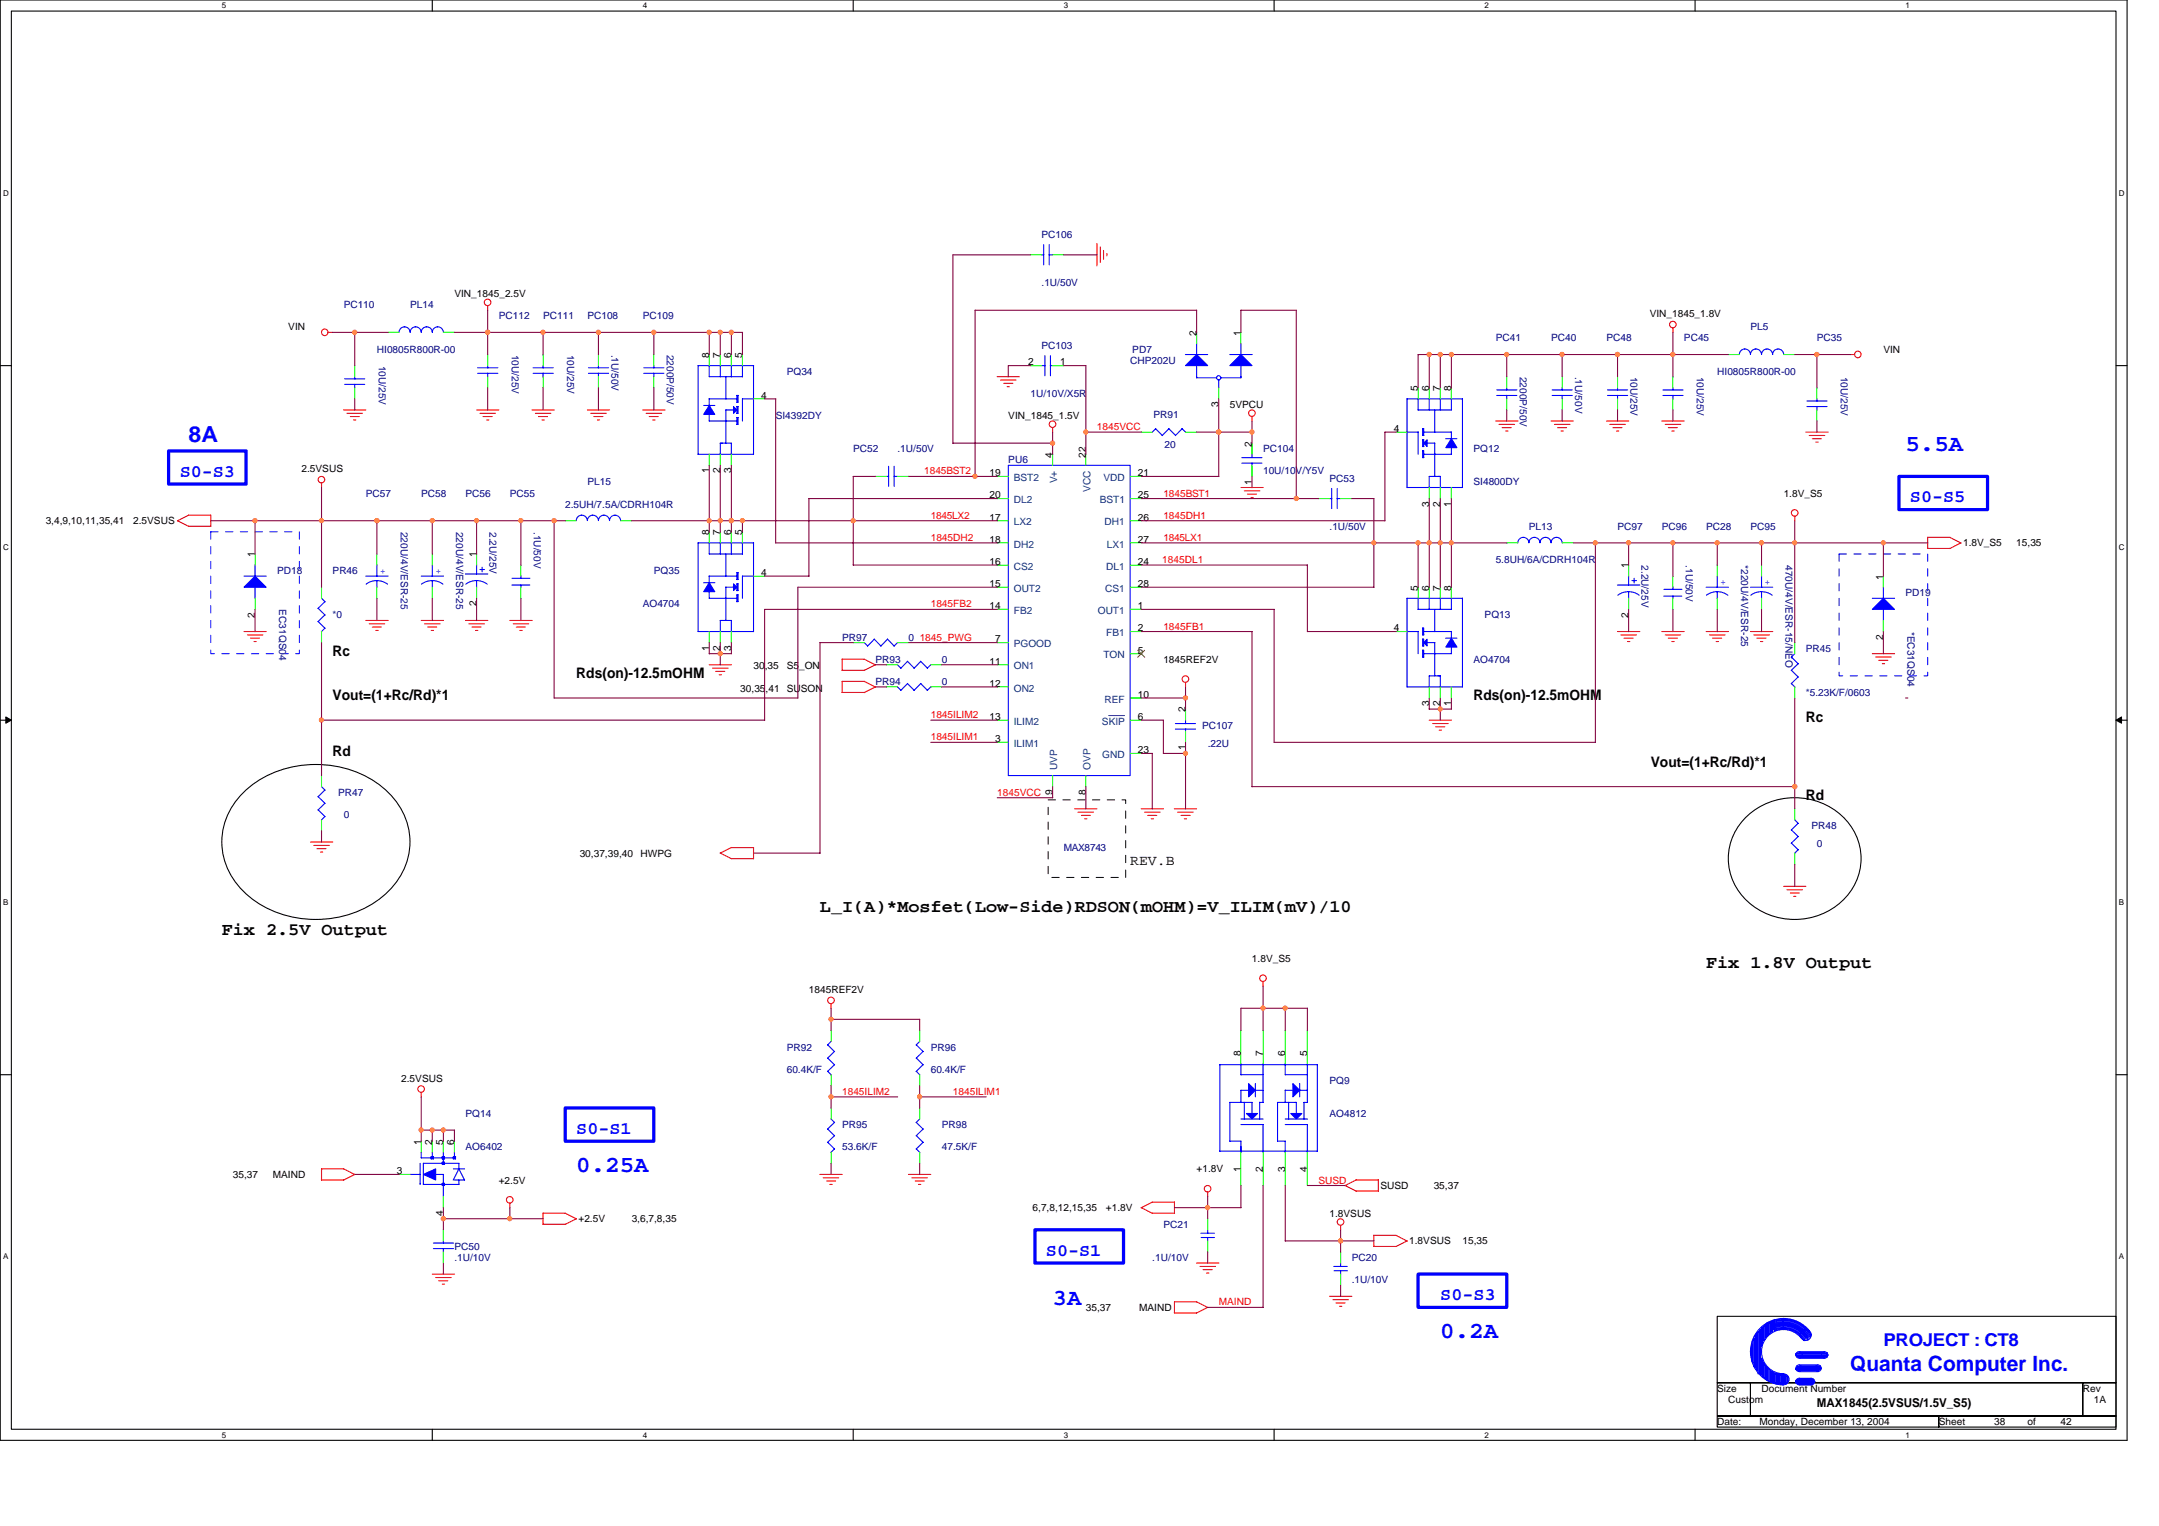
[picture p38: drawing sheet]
<svg xmlns="http://www.w3.org/2000/svg" width="297mm" height="210mm" viewBox="0 0 297 210" stroke-linecap="round" stroke-linejoin="round" font-family="sans-serif">
<defs><g id="words">
<g font-size="3.2" fill="#00f">
<text x="262.2" y="62.1">5.5A</text>
<text x="79.3" y="161.2">0.25A</text>
<text x="144.8" y="179.5">3A</text>
<text x="198.2" y="184">0.2A</text>
</g>
<text font-size="3" fill="#00f" x="25.9" y="60.7">8A</text>
<text font-size="2.9" fill="#00f" x="254.5" y="188.6">Quanta Computer Inc.</text>
<g font-size="2.4" fill="#00f">
<text x="24.7" y="65.6">S0-S3</text>
<text x="262.8" y="69.1">S0-S5</text>
<text x="79.3" y="156">S0-S1</text>
<text x="143.9" y="172.7">S0-S1</text>
<text x="198.2" y="178.8">S0-S3</text>
<text x="259.1" y="185.1">PROJECT : CT8</text>
</g>
<g font-size="2.4">
<text x="112.8" y="125.5">L_I(A)*Mosfet(Low-Side)RDSON(mOHM)=V_ILIM(mV)/10</text>
<text x="30.5" y="128.5">Fix 2.5V Output</text>
<text x="234.7" y="133.1">Fix 1.8V Output</text>
</g>
<g font-size="2">
<text x="45.8" y="90.2">Rc</text>
<text x="79.3" y="93.3">Rds(on)-12.5mOHM</text>
<text x="45.8" y="96.3">Vout=(1+Rc/Rd)*1</text>
<text x="202.7" y="96.3">Rds(on)-12.5mOHM</text>
<text x="248.4" y="99.4">Rc</text>
<text x="45.8" y="103.9">Rd</text>
<text x="227.1" y="105.5">Vout=(1+Rc/Rd)*1</text>
<text x="248.5" y="110">Rd</text>
<text x="155.5" y="118.9">REV.B</text>
</g>
<text font-size="1.7" x="250" y="193.6">MAX1845(2.5VSUS/1.5V_S5)</text>
<g font-size="1.4" fill="#000080">
<text x="143.3" y="32.8">PC106</text>
<text x="143.3" y="39.3">.1U/50V</text>
<text x="47.3" y="42.4">PC110</text>
<text x="56.4" y="42.4">PL14</text>
<text x="68.6" y="43.9">PC112</text>
<text x="74.7" y="43.9">PC111</text>
<text x="80.8" y="43.9">PC108</text>
<text x="88.4" y="43.9">PC109</text>
<text x="205.8" y="47">PC41</text>
<text x="213.4" y="47">PC40</text>
<text x="221" y="47">PC48</text>
<text x="231.7" y="47">PC45</text>
<text x="240.8" y="45.4">PL5</text>
<text x="250" y="47">PC35</text>
<text x="51.9" y="48.5">HI0805R800R-00</text>
<text x="52.1" y="50.3" transform="rotate(90 52.1 50.3)">10U/25V</text>
<text x="70.4" y="48.8" transform="rotate(90 70.4 48.8)">10U/25V</text>
<text x="78" y="48.8" transform="rotate(90 78 48.8)">10U/25V</text>
<text x="84.1" y="48.8" transform="rotate(90 84.1 48.8)">.1U/50V</text>
<text x="91.7" y="48.8" transform="rotate(90 91.7 48.8)">2200P/50V</text>
<text x="108.2" y="51.5">PQ34</text>
<text x="143.3" y="48">PC103</text>
<text x="155.5" y="50">CHP202U</text>
<text x="155.8" y="48.5">PD7</text>
<text x="209.1" y="51.8" transform="rotate(90 209.1 51.8)">2200P/50V</text>
<text x="216.7" y="51.8" transform="rotate(90 216.7 51.8)">.1U/50V</text>
<text x="224.3" y="51.8" transform="rotate(90 224.3 51.8)">10U/25V</text>
<text x="233.5" y="51.8" transform="rotate(90 233.5 51.8)">10U/25V</text>
<text x="236.3" y="51.5">HI0805R800R-00</text>
<text x="253.3" y="51.8" transform="rotate(90 253.3 51.8)">10U/25V</text>
<text x="106.7" y="57.6">SI4392DY</text>
<text x="141.8" y="54.6">1U/10V/X5R</text>
<text x="158.7" y="57.5">PR91</text>
<text x="117.4" y="62.2">PC52</text>
<text x="123.5" y="62.2">.1U/50V</text>
<text x="138.7" y="63.7">PU6</text>
<text x="160.2" y="61.6">20</text>
<text x="173.8" y="62.2">PC104</text>
<text x="173.8" y="65.3">10U/10V/Y5V</text>
<text x="202.7" y="62.2">PQ12</text>
<text x="50.3" y="68.3">PC57</text>
<text x="58" y="68.3">PC58</text>
<text x="64" y="68.3">PC56</text>
<text x="70.1" y="68.3">PC55</text>
<text x="77.8" y="69.8">2.5UH/7.5A/CDRH104R</text>
<text x="80.8" y="66.8">PL15</text>
<text x="182.9" y="66.3">PC53</text>
<text x="202.7" y="66.8">SI4800DY</text>
<text x="55.2" y="73.2" transform="rotate(90 55.2 73.2)">220U/4V/ESR-25</text>
<text x="62.8" y="73.2" transform="rotate(90 62.8 73.2)">220U/4V/ESR-25</text>
<text x="67.3" y="73.2" transform="rotate(90 67.3 73.2)">2.2U/25V</text>
<text x="73.4" y="73.2" transform="rotate(90 73.4 73.2)">.1U/50V</text>
<text x="182.9" y="72.9">.1U/50V</text>
<text x="205.8" y="77.4">5.8UH/6A/CDRH104R</text>
<text x="210.4" y="72.9">PL13</text>
<text x="222.5" y="72.9">PC97</text>
<text x="225.8" y="77.7" transform="rotate(90 225.8 77.7)">2.2U/25V</text>
<text x="228.6" y="72.9">PC96</text>
<text x="231.9" y="77.7" transform="rotate(90 231.9 77.7)">.1U/50V</text>
<text x="234.7" y="72.9">PC28</text>
<text x="239.6" y="77.7" transform="rotate(90 239.6 77.7)">*220U/4V/ESR-25</text>
<text x="240.8" y="72.9">PC95</text>
<text x="245.7" y="77.7" transform="rotate(90 245.7 77.7)">470U/4V/ESR-15/NEO</text>
<text x="38.1" y="79">PD18</text>
<text x="38.4" y="83.8" transform="rotate(90 38.4 83.8)">EC31QS04</text>
<text x="45.8" y="79">PR46</text>
<text x="88.4" y="83.5">AO4704</text>
<text x="90" y="79">PQ35</text>
<text x="262.2" y="82">PD19</text>
<text x="45.8" y="85.1">*0</text>
<text x="115.9" y="88.1">PR97</text>
<text x="125" y="88.1">0</text>
<text x="204.3" y="85.1">PQ13</text>
<text x="248.5" y="89.6">PR45</text>
<text x="262.4" y="86.9" transform="rotate(90 262.4 86.9)">*EC31QS04</text>
<text x="120.4" y="94.2">PR94</text>
<text x="120.4" y="91.2">PR93</text>
<text x="129.6" y="94.2">0</text>
<text x="129.6" y="91.2">0</text>
<text x="202.7" y="91.2">AO4704</text>
<text x="248.5" y="95.7">*5.23K/F/0603</text>
<text x="165.4" y="100.3">PC107</text>
<text x="166.2" y="102.7">.22U</text>
<text x="46.5" y="109.5">PR47</text>
<text x="47.3" y="112.5">0</text>
<text x="146.3" y="117.1">MAX8743</text>
<text x="249.2" y="114">PR48</text>
<text x="250" y="116.5">0</text>
<text x="108.2" y="144.5">PR92</text>
<text x="108.2" y="147.6">60.4K/F</text>
<text x="128.1" y="144.5">PR96</text>
<text x="128.1" y="147.6">60.4K/F</text>
<text x="182.9" y="149.1">PQ9</text>
<text x="64" y="153.6">PQ14</text>
<text x="115.9" y="155.2">PR95</text>
<text x="129.6" y="155.2">PR98</text>
<text x="182.9" y="153.6">AO4812</text>
<text x="64" y="158.2">AO6402</text>
<text x="115.9" y="158.2">53.6K/F</text>
<text x="129.6" y="158.2">47.5K/F</text>
<text x="62.5" y="171.9">PC50</text>
<text x="62.5" y="173.5">.1U/10V</text>
<text x="158.5" y="173.5">.1U/10V</text>
<text x="160.1" y="168.9">PC21</text>
<text x="186" y="173.5">PC20</text>
<text x="186" y="176.5">.1U/10V</text>
</g>
<g font-size="1.4">
<text x="62.5" y="40.9">VIN_1845_2.5V</text>
<text x="39.7" y="45.4">VIN</text>
<text x="164.6" y="46.2" transform="rotate(-90 164.6 46.2)">2</text>
<text x="170.7" y="46.2" transform="rotate(-90 170.7 46.2)">1</text>
<text x="227" y="43.6">VIN_1845_1.8V</text>
<text x="97.6" y="49.2" transform="rotate(-90 97.6 49.2)">8</text>
<text x="99.1" y="49.2" transform="rotate(-90 99.1 49.2)">7</text>
<text x="100.6" y="49.2" transform="rotate(-90 100.6 49.2)">6</text>
<text x="102.1" y="49.2" transform="rotate(-90 102.1 49.2)">5</text>
<text x="141.5" y="50.3">2</text>
<text x="145.9" y="50.3">1</text>
<text x="195.1" y="53.8" transform="rotate(-90 195.1 53.8)">5</text>
<text x="196.6" y="53.8" transform="rotate(-90 196.6 53.8)">6</text>
<text x="198.1" y="53.8" transform="rotate(-90 198.1 53.8)">7</text>
<text x="199.7" y="53.8" transform="rotate(-90 199.7 53.8)">8</text>
<text x="259.1" y="48.5">VIN</text>
<text x="104.7" y="54.8">4</text>
<text x="138.7" y="57.6">VIN_1845_1.5V</text>
<text x="167.7" y="56" transform="rotate(-90 167.7 56)">3</text>
<text x="169.2" y="56.1">5VPCU</text>
<text x="191.8" y="59.4">4</text>
<text x="41.5" y="65">2.5VSUS</text>
<text x="97.6" y="65.1" transform="rotate(-90 97.6 65.1)">1</text>
<text x="99.1" y="65.1" transform="rotate(-90 99.1 65.1)">2</text>
<text x="100.6" y="65.1" transform="rotate(-90 100.6 65.1)">3</text>
<text x="136.1" y="65.5">19</text>
<text x="144.8" y="62.9" transform="rotate(-90 144.8 62.9)">4</text>
<text x="149.4" y="62.9" transform="rotate(-90 149.4 62.9)">22</text>
<text x="156.5" y="65.5">21</text>
<text x="172.2" y="61.4" transform="rotate(-90 172.2 61.4)">2</text>
<text x="136.1" y="71.6">17</text>
<text x="136.1" y="68.6">20</text>
<text x="156.5" y="68.6">25</text>
<text x="156.5" y="71.6">26</text>
<text x="172.2" y="66.7" transform="rotate(-90 172.2 66.7)">1</text>
<text x="196.6" y="69.7" transform="rotate(-90 196.6 69.7)">3</text>
<text x="198.1" y="69.7" transform="rotate(-90 198.1 69.7)">2</text>
<text x="199.7" y="69.7" transform="rotate(-90 199.7 69.7)">1</text>
<text x="245.4" y="68.3">1.8V_S5</text>
<text x="6.3" y="72.1">3,4,9,10,11,35,41</text>
<text x="18.3" y="72.1">2.5VSUS</text>
<text x="35.1" y="76.7" transform="rotate(-90 35.1 76.7)">1</text>
<text x="65.5" y="76.7" transform="rotate(-90 65.5 76.7)">1</text>
<text x="97.6" y="73.6" transform="rotate(-90 97.6 73.6)">8</text>
<text x="99.1" y="73.6" transform="rotate(-90 99.1 73.6)">7</text>
<text x="100.6" y="73.6" transform="rotate(-90 100.6 73.6)">6</text>
<text x="102.1" y="73.6" transform="rotate(-90 102.1 73.6)">5</text>
<text x="136.1" y="77.7">16</text>
<text x="136.1" y="74.7">18</text>
<text x="156.5" y="77.7">24</text>
<text x="156.5" y="74.7">27</text>
<text x="270.1" y="75.2">1.8V_S5</text>
<text x="277.4" y="75.2">15,35</text>
<text x="65.5" y="83.4" transform="rotate(-90 65.5 83.4)">2</text>
<text x="104.7" y="79.2">4</text>
<text x="136.1" y="83.8">14</text>
<text x="136.1" y="80.8">15</text>
<text x="156.5" y="83.8">1</text>
<text x="156.5" y="80.8">28</text>
<text x="195.1" y="81.2" transform="rotate(-90 195.1 81.2)">5</text>
<text x="196.6" y="81.2" transform="rotate(-90 196.6 81.2)">6</text>
<text x="198.1" y="81.2" transform="rotate(-90 198.1 81.2)">7</text>
<text x="199.7" y="81.2" transform="rotate(-90 199.7 81.2)">8</text>
<text x="224" y="78.2" transform="rotate(-90 224 78.2)">1</text>
<text x="259.1" y="79.7" transform="rotate(-90 259.1 79.7)">1</text>
<text x="35.1" y="84.9" transform="rotate(-90 35.1 84.9)">2</text>
<text x="97.6" y="89.5" transform="rotate(-90 97.6 89.5)">1</text>
<text x="99.1" y="89.5" transform="rotate(-90 99.1 89.5)">2</text>
<text x="100.6" y="89.5" transform="rotate(-90 100.6 89.5)">3</text>
<text x="136.9" y="88.4">7</text>
<text x="156.5" y="86.8">2</text>
<text x="156.5" y="89.9">5</text>
<text x="191.8" y="86.8">4</text>
<text x="224" y="84.9" transform="rotate(-90 224 84.9)">2</text>
<text x="259.1" y="88" transform="rotate(-90 259.1 88)">2</text>
<text x="101.9" y="95.1">30,35,41</text>
<text x="103.7" y="92.1">30,35</text>
<text x="108.2" y="92.1">S5_ON</text>
<text x="108.2" y="95.1">SUSON</text>
<text x="136.1" y="91.4">11</text>
<text x="136.1" y="94.5">12</text>
<text x="156.5" y="96">10</text>
<text x="160.1" y="91.2">1845REF2V</text>
<text x="136.1" y="99">13</text>
<text x="156.5" y="99">6</text>
<text x="163.1" y="98" transform="rotate(-90 163.1 98)">2</text>
<text x="196.6" y="97.1" transform="rotate(-90 196.6 97.1)">3</text>
<text x="198.1" y="97.1" transform="rotate(-90 198.1 97.1)">2</text>
<text x="199.7" y="97.1" transform="rotate(-90 199.7 97.1)">1</text>
<text x="136.9" y="102.1">3</text>
<text x="156.5" y="103.6">23</text>
<text x="163.1" y="103.2" transform="rotate(-90 163.1 103.2)">1</text>
<text x="144.8" y="109.3" transform="rotate(-90 144.8 109.3)">9</text>
<text x="149.4" y="109.3" transform="rotate(-90 149.4 109.3)">8</text>
<text x="79.8" y="117.8">30,37,39,40</text>
<text x="88.1" y="117.8">HWPG</text>
<text x="111.3" y="136.6">1845REF2V</text>
<text x="172.3" y="132.3">1.8V_S5</text>
<text x="55.2" y="148.8">2.5VSUS</text>
<text x="170.7" y="145.2" transform="rotate(-90 170.7 145.2)">8</text>
<text x="173.8" y="145.2" transform="rotate(-90 173.8 145.2)">7</text>
<text x="176.8" y="145.2" transform="rotate(-90 176.8 145.2)">6</text>
<text x="179.8" y="145.2" transform="rotate(-90 179.8 145.2)">5</text>
<text x="54.6" y="161.5">3</text>
<text x="57.9" y="157.4" transform="rotate(-90 57.9 157.4)">1</text>
<text x="59.5" y="157.4" transform="rotate(-90 59.5 157.4)">2</text>
<text x="61" y="157.4" transform="rotate(-90 61 157.4)">5</text>
<text x="62.5" y="157.4" transform="rotate(-90 62.5 157.4)">6</text>
<text x="164.6" y="161.3">+1.8V</text>
<text x="170.7" y="161.1" transform="rotate(-90 170.7 161.1)">1</text>
<text x="173.8" y="161.1" transform="rotate(-90 173.8 161.1)">2</text>
<text x="176.8" y="161.1" transform="rotate(-90 176.8 161.1)">3</text>
<text x="179.8" y="161.1" transform="rotate(-90 179.8 161.1)">4</text>
<text x="32" y="162">35,37</text>
<text x="37.5" y="162">MAIND</text>
<text x="61" y="167.2" transform="rotate(-90 61 167.2)">4</text>
<text x="68.6" y="162.8">+2.5V</text>
<text x="142.1" y="166.6">6,7,8,12,15,35</text>
<text x="152.1" y="166.6">+1.8V</text>
<text x="182.9" y="167.4">1.8VSUS</text>
<text x="189.9" y="163.6">SUSD</text>
<text x="197.2" y="163.6">35,37</text>
<text x="79.6" y="168.1">+2.5V</text>
<text x="86.9" y="168.1">3,6,7,8,35</text>
<text x="193.9" y="171.2">1.8VSUS</text>
<text x="201.2" y="171.2">15,35</text>
<text x="149.4" y="180.3">35,37</text>
<text x="156.7" y="180.3">MAIND</text>
<text x="236.3" y="191.5">Size</text>
<text x="242.4" y="191.5">Document Number</text>
<text x="286.5" y="191.5">Rev</text>
<text x="236.3" y="196">Date:</text>
<text x="237.8" y="193">Custom</text>
<text x="242.1" y="196">Monday, December 13, 2004</text>
<text x="266.7" y="196">Sheet</text>
<text x="274.4" y="196">38</text>
<text x="278.9" y="196">of</text>
<text x="283.5" y="196">42</text>
<text x="288.1" y="193">1A</text>
</g>
<g font-size="1.4" fill="#f00">
<text x="150.9" y="59.2">1845VCC</text>
<text x="127.1" y="65.3">1845BST2</text>
<text x="128.1" y="71.4">1845LX2</text>
<text x="160.1" y="68.3">1845BST1</text>
<text x="160.1" y="71.4">1845DH1</text>
<text x="128.1" y="74.4">1845DH2</text>
<text x="159.9" y="77.4">1845DL1</text>
<text x="160.1" y="74.4">1845LX1</text>
<text x="128.1" y="83.5">1845FB2</text>
<text x="126.5" y="88.1">1845_PWG</text>
<text x="160.1" y="86.6">1845FB1</text>
<text x="128.1" y="98.8">1845ILIM2</text>
<text x="128.1" y="101.8">1845ILIM1</text>
<text x="137.2" y="109.5">1845VCC</text>
<text x="115.9" y="150.6">1845ILIM2</text>
<text x="131.1" y="150.6">1845ILIM1</text>
<text x="181.4" y="162.8">SUSD</text>
<text x="167.7" y="179.6">MAIND</text>
</g>
<g font-size="1.4" fill="#004080">
<text x="139.5" y="66.2">BST2</text>
<text x="139.5" y="69.2">DL2</text>
<text x="145.5" y="66.5" transform="rotate(-90 145.5 66.5)">V+</text>
<text x="150" y="67.7" transform="rotate(-90 150 67.7)">VCC</text>
<text x="151.3" y="69.2">BST1</text>
<text x="151.8" y="66.2">VDD</text>
<text x="139.5" y="72.3">LX2</text>
<text x="139.5" y="75.3">DH2</text>
<text x="152" y="72.3">DH1</text>
<text x="152.3" y="75.3">LX1</text>
<text x="139.5" y="81.4">OUT2</text>
<text x="139.5" y="78.4">CS2</text>
<text x="152.1" y="81.4">CS1</text>
<text x="152.2" y="78.4">DL1</text>
<text x="139.5" y="84.5">FB2</text>
<text x="139.5" y="89">PGOOD</text>
<text x="151" y="84.5">OUT1</text>
<text x="152.2" y="87.5">FB1</text>
<text x="139.5" y="92.1">ON1</text>
<text x="139.5" y="95.1">ON2</text>
<text x="151.8" y="90.6">TON</text>
<text x="139.5" y="99.7">ILIM2</text>
<text x="151.6" y="99.7">SKIP</text>
<text x="152" y="96.6">REF</text>
<text x="139.5" y="102.7">ILIM1</text>
<text x="145.5" y="105.9" transform="rotate(-90 145.5 105.9)">UVP</text>
<text x="150" y="105.9" transform="rotate(-90 150 105.9)">OVP</text>
<text x="151.7" y="104.3">GND</text>
</g>
<g font-size="1.4" fill="#00f">
<text x="52.3" y="79">+</text>
<text x="59.9" y="79">+</text>
<text x="236.7" y="80.5">+</text>
<text x="242.8" y="80.5">+</text>
</g>
<g font-size="1.1">
<text x="30.5" y="1.1">5</text>
<text x="88.4" y="1.1">4</text>
<text x="146.3" y="1.1">3</text>
<text x="204.3" y="1.1">2</text>
<text x="262.2" y="1.1">1</text>
<text x=".4" y="26.9">D</text>
<text x="291.5" y="26.9">D</text>
<text x=".4" y="75.7">C</text>
<text x="291.5" y="75.7">C</text>
<text x=".4" y="124.4">B</text>
<text x="291.5" y="124.4">B</text>
<text x=".4" y="173.2">A</text>
<text x="291.5" y="173.2">A</text>
<text x="30.5" y="197.7">5</text>
<text x="88.4" y="197.7">4</text>
<text x="146.3" y="197.7">3</text>
<text x="204.3" y="197.7">2</text>
<text x="262.2" y="197.7">1</text>
</g>
</g></defs>
<path d="M0 0h292.6v198.1h-292.6zM1.6 1.5h289.5v195.1h-289.5z" fill="none" stroke="#000" stroke-width=".15"/>
<g fill="#fff">
<path d="M30.5 .1h.6v1.3h-.6z"/>
<path d="M30.5 196.7h.6v1.3h-.6z"/>
</g>
<path d="M59.5 0v1.5M59.5 196.6v1.5" fill="none" stroke="#000" stroke-width=".15"/>
<g fill="#fff">
<path d="M88.4 .1h.6v1.3h-.6z"/>
<path d="M88.4 196.7h.6v1.3h-.6z"/>
</g>
<path d="M117.4 0v1.5M117.4 196.6v1.5" fill="none" stroke="#000" stroke-width=".15"/>
<g fill="#fff">
<path d="M146.3 .1h.6v1.3h-.6z"/>
<path d="M146.3 196.7h.6v1.3h-.6z"/>
</g>
<path d="M175.3 0v1.5M175.3 196.6v1.5" fill="none" stroke="#000" stroke-width=".15"/>
<g fill="#fff">
<path d="M204.3 .1h.5v1.3h-.5z"/>
<path d="M204.3 196.7h.5v1.3h-.5z"/>
</g>
<path d="M233.2 0v1.5M233.2 196.6v1.5" fill="none" stroke="#000" stroke-width=".15"/>
<g fill="#fff">
<path d="M262.2 .1h.6v1.3h-.6z"/>
<path d="M262.2 196.7h.6v1.3h-.6z"/>
<path d="M.4 25.9h.8v1.2h-.8z"/>
<path d="M291.5 25.9h.8v1.2h-.8z"/>
<path d="M.4 74.7h.8v1.2h-.8z"/>
<path d="M291.5 74.7h.8v1.2h-.8z"/>
</g>
<path d="M0 50.3h1.6M291.1 50.3h1.5" fill="none" stroke="#000" stroke-width=".15"/>
<g fill="#fff">
<path d="M.4 123.4h.7v1.3h-.7z"/>
<path d="M291.5 123.4h.7v1.3h-.7z"/>
</g>
<path d="M0 99.1h1.6M291.1 99.1h1.5" fill="none" stroke="#000" stroke-width=".15"/>
<path d="M.8 98.6l.8 .5-.8 .4zM291.1 99.1l.8-.5v.9z" fill="#000" stroke="#000" stroke-width=".14"/>
<g fill="#fff">
<path d="M.4 172.2h.8v1.2h-.8z"/>
<path d="M291.5 172.2h.7v1.2h-.7z"/>
</g>
<path d="M33.4 109.1a14.8 14.8 0 0 1 20.2 0 9.3 9.3 0 0 1-1 14.2 15 15 0 0 1-18.3 0 9.3 9.3 0 0 1-.9-14.2zM240.5 112.2a9.6 9.6 0 0 1 14.8 2.6 8.1 8.1 0 0 1-4.8 11 9.4 9.4 0 0 1-12-4.5 7.8 7.8 0 0 1 2-9.1zM0 147.8h1.6M291.1 147.8h1.5M236.3 181.1h54.8v9.1h-54.8zM236.3 194.8h30.4v1.5h-30.4zM236.3 190.2h4.5v4.6h-4.5zM240.8 190.2h45.8v4.6h-45.8zM266.7 194.8h24.4v1.5h-24.4zM286.6 190.2h4.5v4.6h-4.5z" fill="none" stroke="#000" stroke-width=".15"/>
<path d="M23.2 62h10.7v4.6h-10.7zM261.3 65.5h12.1v4.6h-12.1zM77.8 152.4h12.2v4.6h-12.2zM142.4 169.2h12.2v4.5h-12.2zM195.1 175.3h12.2v4.5h-12.2z" fill="none" stroke="#00f" stroke-width=".44"/>
<path d="M144.2 110h10.7v10.7h-10.7v-10.7" fill="none" stroke="#000" stroke-width=".14" stroke-dasharray="1 1 1 1 1 1 1 1"/>
<path d="M29 73.2h12.2v16.7h-12.2v-16.7M253 76.2h12.2v16.8h-12.2v-16.8" fill="none" stroke="#00f" stroke-width=".14" stroke-dasharray="1 1 1 1 1 1 1 1"/>
<g fill="none" stroke="#f00" stroke-width=".15">
<path d="M150.9 33.5v3.1M151.4 34v2.1M151.8 34.4v1.3M152.3 34.9v.3M45.1 45.7h.7M47.3 56.4h3M47.7 56.9h2.2M48.2 57.3h1.2M48.6 57.8h.4M65.6 56.4h3M66 56.9h2.2M66.5 57.3h1.2"/>
<path d="M66.9 57.8h.4M67.1 42.1v.6M73.2 56.4h3.1M73.7 56.9h2.1M74.1 57.3h1.2M74.6 57.8h.3M80.8 56.4h3.1M81.3 56.9h2.1M81.7 57.3h1.2M82.2 57.8h.3M88.4 56.4h3.1M88.9 56.9h2.1"/>
<path d="M89.3 57.3h1.3M89.8 57.8h.3M137.2 51.8h3M137.6 52.3h2.2M138.1 52.7h1.3M138.6 53.2h.3M144.8 58.8v.7M172.3 57.3v.6M205.8 57.9h3M206.2 58.4h2.2M206.7 58.8h1.2M207.2 59.3h.3"/>
<path d="M213.4 57.9h3.1M213.9 58.4h2.1M214.3 58.8h1.2M214.8 59.3h.3M221 57.9h3.1M221.5 58.4h2.1M221.9 58.8h1.3M222.4 59.3h.3M228.6 57.9h3.1M229.1 58.4h2.1M229.5 58.8h1.3M230 59.3h.3"/>
<path d="M230.2 45.1v.6M248.5 59.4h3M248.9 59.9h2.2M254.5 48.8h.7M24.4 71.6l1.5-.7h3.1v1.5M24.4 71.6l1.6 .8M25.9 72.4h3.1M44.2 66.4v.7M170.7 67.1h3.1M171.2 67.5h2.1M171.6 68h1.3M172.1 68.4h.3"/>
<path d="M246.9 71v.6M249.3 60.3h1.3M249.8 60.8h.3M265.2 75.4h3.1M265.2 73.9h3.1M265.2 73.9v1.5M268.3 73.9l1.5 .8M269.8 74.7l-1.6 .8M33.6 86.9h3M34 87.3h2.2M34.5 87.8h1.2M34.9 88.2h.4"/>
<path d="M50.3 85.3h3.1M50.8 85.8h2.1M51.2 86.3h1.3M51.7 86.7h.3M58 85.3h3M58.4 85.8h2.2M58.8 86.3h1.3M59.3 86.7h.3M64 85.3h3.1M64.5 85.8h2.2M64.9 86.3h1.3M65.4 86.7h.3"/>
<path d="M70.1 85.3h3.1M70.6 85.8h2.1M71 86.3h1.3M71.5 86.7h.3M97.6 91.4h3M98 91.9h2.2M98.5 92.4h1.2M99 92.8h.3M115.8 95.2h3.1M115.9 93.7v1.5M115.9 93.7h3M118.9 90.7l1.6 .8"/>
<path d="M118.9 93.7l1.6 .8M118.9 90.7h-3v1.5M120.4 91.4l-1.5 .8h-3.1M120.4 94.5l-1.5 .8M163.1 93.9v.6M196.6 99.1h3.1M197.1 99.5h2.1M197.5 100h1.3M222.5 86.9h3.1M223 87.3h2.1M223.4 87.8h1.3M223.9 88.2h.3"/>
<path d="M228.6 86.9h3.1M229.1 87.3h2.1M229.5 87.8h1.3M230 88.2h.3M234.7 86.9h3.1M235.2 87.3h2.1M235.6 87.8h1.3M236.1 88.2h.3M240.8 86.9h3.1M241.3 87.3h2.1M241.7 87.8h1.3M242.2 88.2h.3"/>
<path d="M257.6 89.9h3.1M258.1 90.4h2.1M258.5 90.8h1.2M259 91.3h.3M42.7 115.8h3.1M43.2 116.3h2.1M43.6 116.7h1.2M44.1 117.2h.3M99.1 117.3l1.5 .8h3.1M100.6 116.6h3.1M100.6 116.6l-1.5 .7M103.7 116.6v1.5"/>
<path d="M147.8 111.3h3.1M148.3 111.7h2.1M148.8 112.2h1.2M149.2 112.6h.3M157 111.3h3.1M157.5 111.7h2.1M157.9 112.2h1.2M158.4 112.6h.3M161.6 111.3h3M162 111.7h2.2M162.5 112.2h1.2M162.9 112.6h.4"/>
<path d="M198 100.4h.3M114.3 138.1v.6M173.8 135v.7M245.4 121.9h3.1M245.8 122.4h2.2M246.3 122.8h1.3M246.8 123.3h.3M58 150.3v.6M44.2 162.3h3.1M44.2 160.8v1.5M44.2 160.8h3.1l1.5 .8M48.8 161.5l-1.5 .8"/>
<path d="M59.5 175.3h3M59.9 175.7h2.2M60.4 176.2h1.2M60.9 176.6h.3M70.1 165.5v.6M74.7 166.9h3.1l1.5 .8M74.7 166.9v1.5h3.1M79.3 167.6l-1.6 .8M112.8 161.5h3.1M113.3 162h2.1M113.7 162.5h1.3M114.2 162.9h.3"/>
<path d="M125 161.5h3.1M125.5 162h2.1M125.9 162.5h1.3M126.4 162.9h.3M157 166.1l1.5-.7 3.1-.1v1.6h-3.1M157 166.1l1.6 .8M164.6 173.7h3.1M164.6 179.1l1.6 .8M164.7 179.1h-3.1v1.5M165.1 174.2h2.1M165.5 174.6h1.3M166 175.1h.3"/>
<path d="M166.2 164v.6M166.2 179.8l-1.6 .8h-3M182.9 178.3h3.1M183.4 178.8h2.1M183.8 179.2h1.3M184.3 179.7h.3M184.4 168.6v.6M185.1 163.1l1.5 .8M186.6 162.3h3M186.6 162.3l-1.6 .8M186.6 163.8h3.1M189.6 162.3v1.5"/>
<path d="M192.1 169.9l1.5 .8M192.1 169.9h-3.1v1.5h3.1M193.6 170.7l-1.6 .8"/>
<circle cx="44.7" cy="45.7" r=".45"/>
<circle cx="67.1" cy="41.6" r=".45"/>
<circle cx="144.8" cy="58.4" r=".45"/>
<circle cx="172.2" cy="56.8" r=".45"/>
<circle cx="230.2" cy="44.6" r=".45"/>
<circle cx="255.6" cy="48.8" r=".45"/>
<circle cx="44.2" cy="66" r=".45"/>
<circle cx="246.9" cy="70.5" r=".45"/>
<circle cx="163.1" cy="93.4" r=".45"/>
<circle cx="114.3" cy="137.6" r=".45"/>
<circle cx="173.8" cy="134.6" r=".45"/>
<circle cx="57.9" cy="149.8" r=".45"/>
<circle cx="70.1" cy="165" r=".45"/>
<circle cx="166.1" cy="163.5" r=".45"/>
<circle cx="184.4" cy="168.1" r=".45"/>
</g>
<g fill="#00f" stroke="#00f" stroke-width=".15">
<path d="M97.6 55.8l.7 1.2h-1.5z" fill-rule="evenodd"/>
<path d="M100.9 55.9l.5 .5-.5 .5z" fill-rule="evenodd"/>
<path d="M199.7 60.3l.7 1.3h-1.5z" fill-rule="evenodd"/>
<path d="M195.9 61l.4-.5v.9z" fill-rule="evenodd"/>
<path d="M58.2 161.5l1.7-.7v1.5z" fill-rule="evenodd"/>
<path d="M170.7 48.8l1.6 1.5h-3.1z" fill-rule="evenodd"/>
<path d="M164.6 48.8l1.6 1.5h-3.1z" fill-rule="evenodd"/>
<path d="M199.7 87.8l.7 1.2h-1.5z" fill-rule="evenodd"/>
<path d="M195.9 88.4l.4-.5v1z" fill-rule="evenodd"/>
<path d="M259.1 82.3l1.5 1.5h-3z" fill-rule="evenodd"/>
<path d="M35.1 79.2l1.5 1.6h-3z" fill-rule="evenodd"/>
<path d="M177.6 153.2h1.5l-.8 .7z" fill-rule="evenodd"/>
<path d="M171.5 153.2h1.5l-.7 .7z" fill-rule="evenodd"/>
<path d="M171.8 149.1l.9 .9-.9 .9z" fill-rule="evenodd"/>
<path d="M177.9 149.1l.9 .9-.9 .9z" fill-rule="evenodd"/>
<path d="M97.6 80.2l.7 1.2h-1.5z" fill-rule="evenodd"/>
<path d="M100.9 80.3l.5 .5-.5 .4z" fill-rule="evenodd"/>
</g>
<g fill="none" stroke="#00f" stroke-width=".15">
<path d="M143.3 35.1h.3M143.6 33.7v2.7M144.3 35.1h.5M144.4 33.7v2.7M47.4 52.9h2.8M47.4 52.1h2.8M48.8 51.8v.3M48.8 52.9v.4M54.9 45.7a.76 .76 0 0 1 .8-.7 .76 .76 0 0 1 .7 .7 .76 .76 0 0 1 .8-.7 .76 .76 0 0 1 .8 .7 .76 .76 0 0 1 .7-.7 .76 .76 0 0 1 .8 .7 .76 .76 0 0 1 .7-.7 .76 .76 0 0 1 .8 .7M65.7 51.4h2.8M65.7 50.6h2.8M67.1 50.3v.3"/>
<path d="M67.1 51.3v.5M73.3 51.4h2.8M73.3 50.6h2.8M74.7 50.3v.3M74.7 51.3v.5M81 51.4h2.7M81 50.6h2.7M82.3 50.3v.3M82.3 51.3v.5M88.6 51.4h2.8M88.6 50.6h2.8M90 50.3v.3"/>
<path d="M90 51.3v.5M96.8 55.8h1.6M97.6 54.9h3.8M97.6 50.3v1.5h4.6M97.6 54.8v1M97.6 57v.9h3.8M99.1 50.3v1.5M99.9 51.8v3.1M100.6 50.3v1.5M100.9 56.4h-1v4.6M101.4 54.4v.9M101.4 55.9v1"/>
<path d="M101.4 55.9h.2M101.4 54.4h.2M101.5 54.4v.9h-.1M101.5 55.9v1h-.1M101.5 57.4v1h-.1M101.6 57.4h-.2v1M102.1 50.3v1.5M102.1 54.8v3.1M102.1 54.9h1.6M103.7 50.3v12.2h-7.7M103.7 50.3h-7.6v12.2M143.3 50.3h.5"/>
<path d="M143.8 48.9v2.8M144.5 50.3h.3M144.5 48.9v2.8M159 58.9l.9 1 .9-.9M159 59l-.5 .5M160.8 58.9l.9 1 .9-.9M162.6 58.9l.5 .5M163.1 48.8h3.1M164.6 47.2v1.6M164.6 50.3v1.7h2.8M167.7 52.3v1M169.2 48.8h3.1"/>
<path d="M170.7 47.2v1.6M170.7 50.3v1.7h-2.7M193.6 59.4h1.5M195.1 54.9v1.5M195.1 59.4v3.1M195.7 58.9h.2v1h-.2zM195.9 59.4h3.8M196.6 54.9v1.5M197.4 56.4v3.1M198.2 54.9v1.5M199.7 54.8v1.6h-4.6M199.7 59.4v.9"/>
<path d="M201.2 54.8v12.3h-7.6v-12.2h7.6M205.9 54.4h2.8M205.9 53.6h2.8M207.3 53.3v.4M207.3 54.4v.5M213.5 54.4h2.8M213.5 53.6h2.8M214.9 53.3v.4M214.9 54.4v.5M221.2 54.4h2.7M221.2 53.6h2.7M222.5 53.3v.4"/>
<path d="M222.5 54.4v.5M228.8 54.4h2.8M228.8 53.6h2.8M230.2 53.3v.4M230.2 54.4v.5M239.3 48.7a.76 .76 0 0 1 .8-.7 .76 .76 0 0 1 .7 .7 .76 .76 0 0 1 .8-.7 .76 .76 0 0 1 .8 .7 .76 .76 0 0 1 .7-.7 .76 .76 0 0 1 .8 .7 .76 .76 0 0 1 .7-.7 .76 .76 0 0 1 .8 .7M248.6 55.9h2.8M248.6 55.2h2.8M250 54.9v.3M250 55.9v.5M33.6 79.2h3M35.1 77.7v1.5"/>
<path d="M50.3 79.2h3.1M51.9 77.7v1.6M51.9 79.9v.9M58 79.2h3M59.5 77.7v1.6M59.5 79.9v.9M64 79h3.1M65.6 77.7v1.3M65.6 79.8v1M66 78.3h.7M66.3 78v.7M70.4 79.5h2.5"/>
<path d="M71.7 79.2v.4M79.3 71.6a.76 .76 0 0 1 .7-.7 .76 .76 0 0 1 .8 .7 .76 .76 0 0 1 .8-.7 .76 .76 0 0 1 .7 .7 .76 .76 0 0 1 .8-.7 .76 .76 0 0 1 .8 .7 .76 .76 0 0 1 .7-.7 .76 .76 0 0 1 .8 .7M96.1 74.7v12.2M96.1 74.7h7.6M97.6 79.2h3.8M97.6 74.7v1.5h4.6M97.6 79.2v1M99.1 62.5v-1.5h1.5v1.5M99.1 74.7v1.5M99.9 76.2v3.1M100.6 74.7v1.5M101.5 78.8v.9h-.1"/>
<path d="M101.6 78.8h-.2v.9M102.1 74.7v1.5M102.1 79.2v3.1M102.1 79.2h1.6M103.7 74.7v12.2h-7.7M122 65.5h.3M122.3 64.1v2.8M123 65.5h.5M123 64.1v2.8M138.7 64h16.8v42.7h-16.8zM170.9 62.9h2.7M170.9 63.7h2.7"/>
<path d="M172.3 62.5v.5M172.3 63.7v.3M182.9 68.6h.3M183.2 67.2v2.8M184 68.6h.4M184 67.2v2.8M195.7 62h.2M195.7 60.5h.2M195.7 60.5v.9h.2v-.9M195.7 62v.9h.2v-.9M196.3 61h1.1v4.5M198.2 65.5v1.6"/>
<path d="M198.2 65.5h-1.6v1.6M198.9 60.3h1.5M199.7 61.6v.9h-3.8M208.8 74.7a.76 .76 0 0 1 .8-.8 .76 .76 0 0 1 .8 .8 .76 .76 0 0 1 .7-.8 .76 .76 0 0 1 .8 .8 .76 .76 0 0 1 .7-.8 .76 .76 0 0 1 .8 .8 .76 .76 0 0 1 .8-.8 .76 .76 0 0 1 .7 .8M224.1 79.2v1.3M224.5 79.9h.6M224.8 79.5v.7M236.3 79.2v1.6M242.4 79.2v1.6M35.1 80.8v1.5M43.8 83.7l.9 .9M43.8 85.5l.9 .9"/>
<path d="M44.2 82.3l.5 .5M44.7 82.8l-1 .9M44.7 84.6l-1 .9M44.7 86.4l-.5 .5M50.4 80.3a2.38 2.38 0 0 1 1.4-.4h.1a2.42 2.42 0 0 1 1.4 .4M58 80.3a2.38 2.38 0 0 1 1.5-.4 2.42 2.42 0 0 1 1.4 .4M64.1 80.3a2.38 2.38 0 0 1 1.4-.4h.1a2.42 2.42 0 0 1 1.4 .4M70.4 80.5h2.5M71.7 80.5v.3M96.8 80.2h1.6M97.6 81.4v.9h3.8M99.1 86.9v-1.6h1.5v1.6"/>
<path d="M100.9 80.8h-1v4.5M101.4 80.3v.9M101.4 81.8v1M101.4 81.8h.2M101.4 80.3h.2M101.5 80.3v.9h-.1M101.5 81.8v1h-.1M118.9 88.4l.5 .5M121.2 88.9l-.9-1-.9 1M122.1 87.9l.9 1M122.1 87.9l-.9 1M123.5 94.5l.4 .5"/>
<path d="M123.5 91.4l.4 .5M123.5 88.4l-.5 .5M124.8 94l1 1M124.8 91l1 .9M124.9 94l-1 1M124.9 91l-1 .9M126.7 94l.9 1 .5-.5M126.7 91l.9 .9M126.7 94l-1 1M126.7 91l-1 .9M128.1 91.4l-.5 .5M161.7 99.5h2.8"/>
<path d="M163.1 99.1v.4M193.6 86.9h1.5M195.1 82.3v1.5M195.1 86.8v3.1M195.7 89.5h.2M195.7 86.4h.2M195.7 86.4v.9h.2v-.9M195.7 87.9h.2v1h-.2zM195.7 89.4v1h.2v-1M195.9 86.9h3.8M196.3 88.4h1.1M196.6 82.3v1.5"/>
<path d="M197.4 83.8v3.1M197.4 88.4v4.6M198.2 82.3v1.5M198.2 93v1.5M198.2 93h-1.6v1.5M198.9 87.8h1.5M199.7 82.3v1.5h-4.6M199.7 86.8v1M199.7 89v.9h-3.8M201.2 82.3v12.2h-7.6M201.2 82.3h-7.6v12.2M222.5 80.5h3.1"/>
<path d="M222.6 81.9a2.38 2.38 0 0 1 1.4-.5h.1a2.42 2.42 0 0 1 1.4 .5M224.1 81.4v.9M228.9 82h2.5M228.9 81.1h2.5M230.2 80.8v.3M230.2 82v.3M234.7 80.8h3.1M234.8 81.9a2.38 2.38 0 0 1 1.4-.5h.1a2.42 2.42 0 0 1 1.4 .5M236.3 81.4v.9M240.8 80.8h3.1M240.9 81.9a2.38 2.38 0 0 1 1.4-.5h.1a2.42 2.42 0 0 1 1.4 .5M242.4 81.4v.9"/>
<path d="M246.5 90.4l.9 .9M246.5 92.2l.9 .9M246.5 94l.4 .5M246.9 89.9l-.5 .5M247.4 91.3l-1 .9M247.4 93.1l-1 .9M257.6 82.3h3.1M259.1 80.8v1.5M259.1 83.8v1.5M43.8 109.6l.9 .9M43.8 111.4l.9 .9M44.2 108.2l.5 .5"/>
<path d="M44.7 108.7l-1 .9M44.7 110.5l-1 .9M44.7 112.3l-.5 .5M161.7 100.3h2.8M163.1 100.3v.3M246.5 114.2l.9 .9M246.5 116l.9 .9M246.9 112.8l.5 .5M247.4 113.2l-1 1M247.4 115.1l-1 .9M247.4 116.9l-.5 .5M58 158.5v.8"/>
<path d="M59.3 159.1h.3M59.3 159.1v.3h.3M59.5 158.5v.8M59.6 159.1v.3M61 158.5v1.5M61.1 159.1l.1 .3h-.3l-.1-.3h.3M61.1 159.9v.3h-.2v-.3h.2M62.4 159.1h.3M62.4 159.1v.3h.3v-.3M62.5 158.5v.8h-4.5M113.9 143.7l.9 1M113.9 145.5l.9 1"/>
<path d="M113.9 147.4l.5 .4M113.9 155.3l.9 .9-.9 .9M113.9 157.1l.9 1-.5 .4M114.3 143.3l-.4 .4M114.3 153.9l.5 .5-.9 .9M114.8 144.6l-.9 1M114.8 146.5l-.9 .9M126.1 145.5l.9 1M126.1 147.4l.5 .4M126.5 153.9l-.5 .5 1 .9M126.5 143.3l-.5 .4 1 1M127 155.3l-1 .9 1 .9"/>
<path d="M127 157.1l-1 1 .6 .4M127 144.6l-1 1M127 146.5l-1 .9M167.8 146.4v11.9h13.4v-11.8h-13.4M170.7 146.3v1.5M170.7 154.7h3.1M170.7 153.9h3.1M170.7 147.8h3.1M171.2 151.6v2.3M171.8 150h-1.1v1.7M172.3 151.6v1.6M172.3 151.6h-3.1v5.4h1.5v1.5"/>
<path d="M172.7 149v1.9M172.7 150h1.1M173.3 151.6h.5M173.3 151.6v2.3M173.8 146.3v5.3M173.8 154.7v3.8M176.8 154.7h3.1M176.8 153.9h3.1M176.8 147.8h3.1M176.8 146.3v1.5M176.8 149.9v1.7M176.8 150h1.1"/>
<path d="M177.3 151.6v2.3M178.3 151.6v1.6M178.4 151.6h-2.7l.1 5.4h1v1.5M178.8 149v1.9M178.8 150h1.1M179.4 151.6v2.3M179.9 146.3v5.3h-.5M179.9 154.7v3.8M56.4 161.5h1.4M57.8 160v2.9M59.6 171.7h2.8M59.6 171h2.8"/>
<path d="M59.9 161.5h1.1M60.9 163.1h.2v-.3h-.3l.1 .3M61 161.5v3.1M61 170.7v.3M61 171.7v.5M62.4 160.8h1.5M63.1 160.8l.1-.8h-5v2.9h4.9v-.6M63.1 160.8l.8 1.5h-1.4M63.1 160.8l-.7 1.5M165.2 169.6h1.9M165.2 170.2h1.9M166.2 169.2v.5"/>
<path d="M166.2 170.2v.5M183.5 174.2h1.9M183.5 174.8h1.9M184.4 173.7v.5M184.4 174.8v.5M241 184.9v2.1M241 187l.1 .5M241.3 184.1v3.8M241.3 184.1l-.2 .3v3.1M241.6 183.5v4.9M241.6 188.4l.2 .1M241.6 183.5l-.2 .3 .1 4.3-.2-.2"/>
<path d="M241.7 183.3v5.2M241.9 183.2v5.8M241.9 183.2l-.2 .1M242.2 182.9v6.2h.2M242.2 182.9l-.1 .1v6M242.4 182.6v2.6M242.4 186.8v2.3M242.4 186.8l.1 .4M242.5 187.2v2.1l.2 .2v-2.1M242.5 184.7l-.1 .5M242.7 184.4v-2l-.2 .2v2.1M242.7 187.5l.1 .3v1.8"/>
<path d="M242.8 189.6l.2 .2M242.8 184.2l-.1 .2M243 182.1v1.9l.1-.2M243 182.1l-.2 .2v2M243.1 188.1v1.8h.2v-1.7M243.1 181.9v1.9M243.1 182h.2v1.7M243.1 188.1l-.1-.2v1.8M243.3 188.2l.1 .2M243.4 181.9v1.6M243.4 188.4v1.7M243.4 182l.2-.2v1.6l.2-.2"/>
<path d="M243.4 183.5l-.1 .1M243.6 188.5v1.5h-.2M243.6 188.5l.2 .2M243.7 188.7v1.4M243.7 190l.2 .2M243.9 181.7v1.5M243.9 188.7v1.5M243.9 188.7l.1 .1M243.9 181.6l-.2 .2v1.4M244 182.9l.2 .1M244 190.2h.2M244 188.8v1.4"/>
<path d="M244.2 182.6l1.2-.2a3.5 3.5 0 0 1 3 1.7M244.2 182.5l1.2-.2a3.6 3.6 0 0 1 3.3 2M244.2 182.3l1.1-.2a3.8 3.8 0 0 1 3.5 2.2M244.2 182.2l1.1-.2a4 4 0 0 1 3.5 2M244.2 182l1.1-.2a4.1 4.1 0 0 1 3.7 2.1M244.2 181.5v1.5M244.2 188.8v1.4M244.2 189h.2M244.2 183l1.2-.3a3.2 3.2 0 0 1 2.8 1.7M244.2 182.8l1.2-.2a3.4 3.4 0 0 1 3 1.8M244.2 181.5l-.2 .1v1.3M244.3 181.8l1-.1a4.3 4.3 0 0 1 3.8 2.1"/>
<path d="M244.3 181.6l1-.1a4.4 4.4 0 0 1 3.9 2.1M244.3 190.4h.3M244.3 190.2h.2M244.3 181.6v1.3M244.3 189v1.2M244.5 190.2v-1.2h.2l-.1 1.4M244.8 189v1.4M244.8 189l-.5 1.4M245 190.2l-.2 .2M245.1 190.4h.2M245.1 189.3v1.1M245.1 189.3l-.2-.3v1.2"/>
<path d="M245.3 189.1h.1v1.3M245.3 189.1v1.3M245.4 190.4h.2M245.6 189.1h.1M245.6 189.1v1.3M245.7 189.1v1.3M245.9 189.3v.9M245.9 189.3l.1 .2v.6M245.9 190.2l-.2 .2M247.1 186.4h4.4M247.1 188.2h3.5l-.2 .2M247.1 190h2.6"/>
<path d="M247.2 186.5h4.2M247.2 186.1h4.2v.1M247.2 186.5l.2 .2h4M247.2 187.9h3.3M247.2 188.1l-.1 .1M247.2 189.7h2.3M247.4 190.4h2.1M247.5 189.6h1.7M247.5 190.5h1.7M247.5 188.7h2.6M247.5 187.7h2.6M247.5 186.8h3.6"/>
<path d="M247.5 185.9h3.6M247.8 184a3.1 3.1 0 0 0-2.4-1.1 3 3 0 0 0-3 3 3.1 3.1 0 0 0 3 3.1M249 183.1a4.6 4.6 0 0 0-3.7-1.7h.1a4.5 4.5 0 0 0-4.6 4.5 4.6 4.6 0 0 0 4.6 4.6M249.5 189.7v.2h-2.4v.2M249.5 190.2h-2.4l.3 .2M249.7 190l-.2 .2M250.4 187.9v.2h-3.2M250.4 188.4h-3.3l.3 .1h2.9M251.4 186.2h-4.3v.2M251.5 186.4l-.2 .2"/>
<circle cx="167.7" cy="52" r=".29"/>
<circle cx="245.4" cy="189.7" r=".76"/>
<circle cx="247.5" cy="188.2" r=".45"/>
<circle cx="247.5" cy="190" r=".45"/>
<circle cx="247.5" cy="186.4" r=".45"/>
<circle cx="248.4" cy="183.6" r=".76"/>
<circle cx="249.2" cy="190" r=".45"/>
<circle cx="250.1" cy="188.2" r=".45"/>
<circle cx="251" cy="186.4" r=".45"/>
</g>
<g fill="none" stroke="#0f0" stroke-width=".15">
<path d="M141.8 35.1h1.5M144.8 35.1h1.5M48.8 50.3v1.5M48.8 53.3v1.6M53.4 45.7h1.5M61 45.7h1.5M67.1 48.8v1.5M67.1 51.8v1.5M74.7 48.8v1.5M74.7 51.8v1.5M82.3 48.8v1.5M82.3 51.8v1.5"/>
<path d="M90 48.8v1.5M90 51.8v1.5M97.6 48.8v1.5M99.1 48.8v1.5M100.6 48.8v1.5M102.1 48.8v1.5M103.7 54.9h1.5M141.8 50.3h1.5M144.8 50.3h1.5M157 59.4h1.5M163.1 59.4h1.5M164.6 45.7v1.5"/>
<path d="M167.7 53.3v1.6M170.7 45.7v1.5M192.1 59.4h1.5M195.1 53.3v1.6M196.6 53.3v1.6M198.2 53.3v1.6M199.7 53.3v1.6M207.3 51.8v1.5M207.3 54.9v1.5M214.9 51.8v1.5M214.9 54.9v1.5M222.5 51.8v1.5"/>
<path d="M222.5 54.9v1.5M230.2 51.8v1.5M230.2 54.9v1.5M237.8 48.8h1.5M245.4 48.8h1.5M250 53.3v1.6M250 56.4v1.5M35.1 76.2v1.5M51.9 76.2v1.5M59.5 76.2v1.5M65.6 76.2v1.5M71.7 77.7v1.5"/>
<path d="M77.8 71.6h1.5M85.4 71.6h1.5M97.6 62.5v1.5M97.6 73.2v1.5M99.1 62.5v1.5M99.1 73.2v1.5M100.6 62.5v1.5M100.6 73.2v1.5M102.1 73.2v1.5M103.7 79.2h1.5M120.4 65.5h1.6M123.5 65.5h1.5"/>
<path d="M137.2 77.7h1.5M137.2 71.6h1.5M137.2 74.7h1.5M137.2 65.5h1.5M137.2 68.6h1.5M144.8 62.5v1.5M149.4 62.5v1.5M155.5 77.7h1.5M155.5 71.6h1.5M155.5 74.7h1.5M155.5 65.5h1.5M155.5 68.6h1.5"/>
<path d="M172.3 61v1.5M172.3 64v1.5M181.4 68.6h1.5M184.4 68.6h1.6M196.6 67.1v1.5M198.2 67.1v1.5M199.7 67.1v1.5M207.3 74.7h1.5M214.9 74.7h1.5M224.1 77.7v1.5M230.2 79.2v1.6M236.3 77.7v1.5"/>
<path d="M242.4 77.7v1.5M259.1 79.2v1.6M35.1 82.3v1.5M44.2 80.8v1.5M44.2 86.9v1.5M51.9 80.8v1.5M59.5 80.8v1.5M65.6 80.8v1.5M71.7 80.8v1.5M97.6 86.9v1.5M99.1 86.9v1.5M100.6 86.9v1.5"/>
<path d="M117.4 88.4h1.5M122 91.4h1.5M122 94.5h1.5M123.5 88.4h1.5M128.1 91.4h1.5M128.1 94.5h1.5M137.2 83.8h1.5M137.2 99.1h1.5M137.2 88.4h1.5M137.2 91.4h1.5M137.2 94.5h1.5M137.2 80.8h1.5"/>
<path d="M155.5 83.8h1.5M155.5 86.9h1.5M155.5 89.9h1.5M155.5 99.1h1.5M155.5 96h1.5M155.5 80.8h1.5M163.1 97.5v1.6M192.1 86.9h1.5M195.1 80.8v1.5M196.6 80.8v1.5M196.6 94.5v1.5M198.2 80.8v1.5"/>
<path d="M198.2 94.5v1.5M199.7 80.8v1.5M199.7 94.5v1.5M224.1 82.3v1.5M230.2 82.3v1.5M236.3 82.3v1.5M242.4 82.3v1.5M246.9 88.4v1.5M246.9 94.5v1.5M259.1 85.3v1.6M44.2 106.7v1.5M44.2 112.8v1.5"/>
<path d="M137.2 102.1h1.5M144.8 106.7v1.5M149.4 106.7v1.5M155.5 103.6h1.5M163.1 100.6v1.5M246.9 111.3v1.5M246.9 117.3v1.6M58 157v1.5M59.5 157v1.5M61 157v1.5M62.5 157v1.5M114.3 141.7v1.6"/>
<path d="M114.3 147.8v1.6M114.3 152.4v1.5M114.3 158.5v1.5M126.5 141.7v1.6M126.5 147.8v1.6M126.5 152.4v1.5M126.5 158.5v1.5M170.7 141.7v4.6M170.7 158.5v4.6M173.8 141.7v4.6M173.8 158.5v4.6M176.8 141.7v4.6"/>
<path d="M176.8 158.5v4.6M179.9 141.7v4.6M179.9 158.5v4.6M54.9 161.5h1.5M61 164.6v1.5M61 169.2v1.5M61 172.2v1.5M166.2 167.6v1.6M166.2 170.7v1.5M184.4 172.2v1.5M184.4 175.3v1.5"/>
</g>
<path d="M152.5 98.4h2.2" fill="none" stroke="#004080" stroke-width=".14"/>
<path d="M156.5 89.5l1 .9M157.5 89.5l-1 .9" fill="none" stroke="#804000" stroke-width=".14"/>
<g fill="none" stroke="#800040" stroke-width=".15">
<path d="M141.8 35.1h-10.7v25.9M146.3 35.1h4.6M45.8 45.7h7.6M48.8 45.7v4.6M48.8 54.9v1.5M62.5 45.7h39.7l-.1 3.1M67.1 42.7v6.1M67.1 53.3v3.1M74.7 45.7v3.1M74.7 53.3v3.1M82.3 45.7v3.1M82.3 53.3v3.1"/>
<path d="M90 45.7v3.1M90 53.3v3.1M97.6 45.7v3.1M99.1 45.7v3.1M100.6 45.7v3.1M105.2 54.9h1.5v19.8M141.8 50.3h-3.1v1.5M144.8 59.4v3.1M146.3 50.3h3.1M149.4 59.4h7.6M149.4 50.3v12.2M164.6 42.7v3"/>
<path d="M164.6 59.4h7.7M164.7 42.7h-30.5v22.9M167.7 54.9v10.7M172.3 57.9v3.1M178.3 42.7v25.9M178.4 42.7h-7.7v3M192.1 59.4h-1.6v12.2M196.6 48.8v4.6M198.2 48.8v4.6M199.7 48.8v4.6M207.3 48.8v3M207.3 56.4v1.5"/>
<path d="M214.9 48.8v3M214.9 56.4v1.5M222.5 48.8v3M222.5 56.4v1.5M230.2 45.7v6.1M230.2 56.4v1.5M237.8 48.8h-42.7v4.6M246.9 48.8h7.7M250 48.8v4.6M250 57.9v1.6M29 71.6h48.8M35.1 71.6v4.6"/>
<path d="M44.2 67.1v13.7M51.9 71.6v4.6M59.5 71.6v4.6M65.6 71.6v4.6M71.7 71.6v6.1M76.2 71.6v24.4M86.9 71.6h50.3M97.6 64v9.2M99.1 64v9.2M100.6 64v9.2M102.1 71.6v1.6M105.2 79.2h6.1"/>
<path d="M106.7 74.7h30.5M120.5 65.5h-3.1v12.2h19.8M125 65.5h12.2M131.1 61h13.7M137.2 68.6h-25.9v10.7M157 71.6h33.6M157 68.6h24.4M157 74.7h50.3M157 77.7h22.9M157 65.5h10.7M172.3 65.5v1.6M179.9 77.7v9.2h12.2"/>
<path d="M186 68.6h3M189 68.6v12.2M195.1 74.7v6.1M196.6 68.6v12.2M198.2 68.6v12.2M199.7 68.6v12.2M216.4 74.7h48.8M219.5 74.7v27.4h-44.2v-18.3h-18.3M224.1 74.7v3M230.2 74.7v4.6M236.3 74.7v3M242.4 74.7v3"/>
<path d="M246.9 71.6v16.8M259.1 74.7v4.6M35.1 83.8v3.1M44.2 88.4v18.3M44.2 99.1h61M51.9 82.3v3.1M59.5 82.3v3.1M65.6 82.3v3.1M71.7 82.3v3.1M76.2 96h33.6M97.6 88.4v1.5M97.6 89.9h3"/>
<path d="M99.1 88.4v3.1M100.6 88.4v1.5M117.4 88.4h-4.6v29M120.4 94.5h1.6M120.4 91.4h1.6M125 88.4h12.2M128.1 99.1h9.1M129.6 94.5h7.6M129.6 91.4h7.6M137.2 80.8h-27.4v15.2M137.2 83.8h-32v15.3M157 96h6.1"/>
<path d="M157 99.1h3.1v4.6M157 86.9h15.3M157 80.8h32M163.1 94.5v3.1M172.3 86.9v21.3h74.6M196.6 96v1.6l3.1-.1v-1.5M198.2 96v3.1M224.1 83.8v3.1M230.2 83.8v3.1M236.3 83.8v3.1M242.4 83.8v3.1M246.9 96v15.3"/>
<path d="M259.1 86.9v3M262.2 96h.3M44.2 114.3v1.5M103.7 117.3h9.1M128.1 102.1h9.1M137.2 109.7h7.6M144.8 108.2v1.5M149.4 108.2v3.1M157 103.6h1.6M158.5 103.6v7.7M160.1 103.6h3M163.1 102.1v9.2"/>
<path d="M246.9 118.9v3M114.3 138.7v3.1M173.8 135.6v6.2M176.8 138.7v3.1M179.9 138.7v3.1M179.9 138.7h-9.2v3.1M58 155.4h4.5v1.6M58 150.9v6.1M59.5 155.4v1.6M61 155.4v1.6M114.3 150.9h9.2M114.3 140.2h12.2v1.6"/>
<path d="M114.3 149.4v3M126.5 150.9h9.2M126.5 149.4v3M48.8 161.5h6.1M61 166.1v3.1M61 173.7v1.6M61 167.6h13.7M70.1 166.1v1.6M114.3 160v1.6M126.5 160v1.6M166.2 164.6v3.1M166.2 172.2v1.6"/>
<path d="M166.2 179.8h7.6M170.7 163.1v3h-9.1M173.8 163.1v16.8M176.8 163.1v7.6h12.2M179.9 163.1h5.2M184.4 169.2v3M184.4 176.8v1.5"/>
</g>
<g fill="#ff8000" stroke="#ff8000" stroke-width=".15">
<circle cx="207.3" cy="48.8" r=".29"/>
<circle cx="196.6" cy="48.8" r=".29"/>
<circle cx="100.6" cy="71.6" r=".29"/>
<circle cx="230.2" cy="74.7" r=".29"/>
<circle cx="214.9" cy="48.8" r=".29"/>
<circle cx="199.7" cy="48.8" r=".29"/>
<circle cx="246.9" cy="108.2" r=".29"/>
<circle cx="65.6" cy="71.6" r=".29"/>
<circle cx="198.1" cy="97.5" r=".29"/>
<circle cx="222.5" cy="48.8" r=".29"/>
<circle cx="167.7" cy="59.4" r=".29"/>
<circle cx="198.1" cy="48.8" r=".29"/>
<circle cx="230.2" cy="48.8" r=".29"/>
<circle cx="250" cy="48.8" r=".29"/>
<circle cx="48.8" cy="45.7" r=".29"/>
<circle cx="67.1" cy="45.7" r=".29"/>
<circle cx="97.6" cy="45.7" r=".29"/>
<circle cx="61" cy="167.6" r=".29"/>
<circle cx="70.1" cy="167.6" r=".29"/>
<circle cx="184.4" cy="170.7" r=".29"/>
<circle cx="166.1" cy="166.1" r=".29"/>
<circle cx="176.8" cy="138.7" r=".29"/>
<circle cx="89.9" cy="45.7" r=".29"/>
<circle cx="82.3" cy="45.7" r=".29"/>
<circle cx="74.7" cy="45.7" r=".29"/>
<circle cx="99.1" cy="45.7" r=".29"/>
<circle cx="100.6" cy="45.7" r=".29"/>
<circle cx="195.1" cy="74.7" r=".29"/>
<circle cx="44.2" cy="99" r=".29"/>
<circle cx="196.6" cy="74.7" r=".29"/>
<circle cx="117.4" cy="71.6" r=".29"/>
<circle cx="246.9" cy="74.7" r=".29"/>
<circle cx="99.1" cy="71.6" r=".29"/>
<circle cx="44.2" cy="71.6" r=".29"/>
<circle cx="114.3" cy="140.2" r=".29"/>
<circle cx="76.2" cy="71.6" r=".29"/>
<circle cx="236.2" cy="74.7" r=".29"/>
<circle cx="242.3" cy="74.7" r=".29"/>
<circle cx="126.5" cy="150.9" r=".29"/>
<circle cx="198.1" cy="74.7" r=".29"/>
<circle cx="163.1" cy="103.6" r=".29"/>
<circle cx="71.7" cy="71.6" r=".29"/>
<circle cx="173.8" cy="138.7" r=".29"/>
<circle cx="172.2" cy="59.4" r=".29"/>
<circle cx="163.1" cy="96" r=".29"/>
<circle cx="97.6" cy="71.6" r=".29"/>
<circle cx="99.1" cy="89.9" r=".29"/>
<circle cx="199.7" cy="74.7" r=".29"/>
<circle cx="59.5" cy="155.4" r=".29"/>
<circle cx="57.9" cy="155.4" r=".29"/>
<circle cx="224.1" cy="74.7" r=".29"/>
<circle cx="51.8" cy="71.6" r=".29"/>
<circle cx="134.1" cy="65.5" r=".29"/>
<circle cx="102.1" cy="71.6" r=".29"/>
<circle cx="189" cy="74.7" r=".29"/>
<circle cx="219.5" cy="74.7" r=".29"/>
<circle cx="149.4" cy="59.4" r=".29"/>
<circle cx="59.5" cy="71.6" r=".29"/>
<circle cx="61" cy="155.4" r=".29"/>
<circle cx="114.3" cy="150.9" r=".29"/>
<circle cx="178.3" cy="68.6" r=".29"/>
<circle cx="144.8" cy="60.9" r=".29"/>
<circle cx="259.1" cy="74.7" r=".29"/>
<circle cx="35.1" cy="71.6" r=".29"/>
</g>
<use href="#words"/>
</svg>
